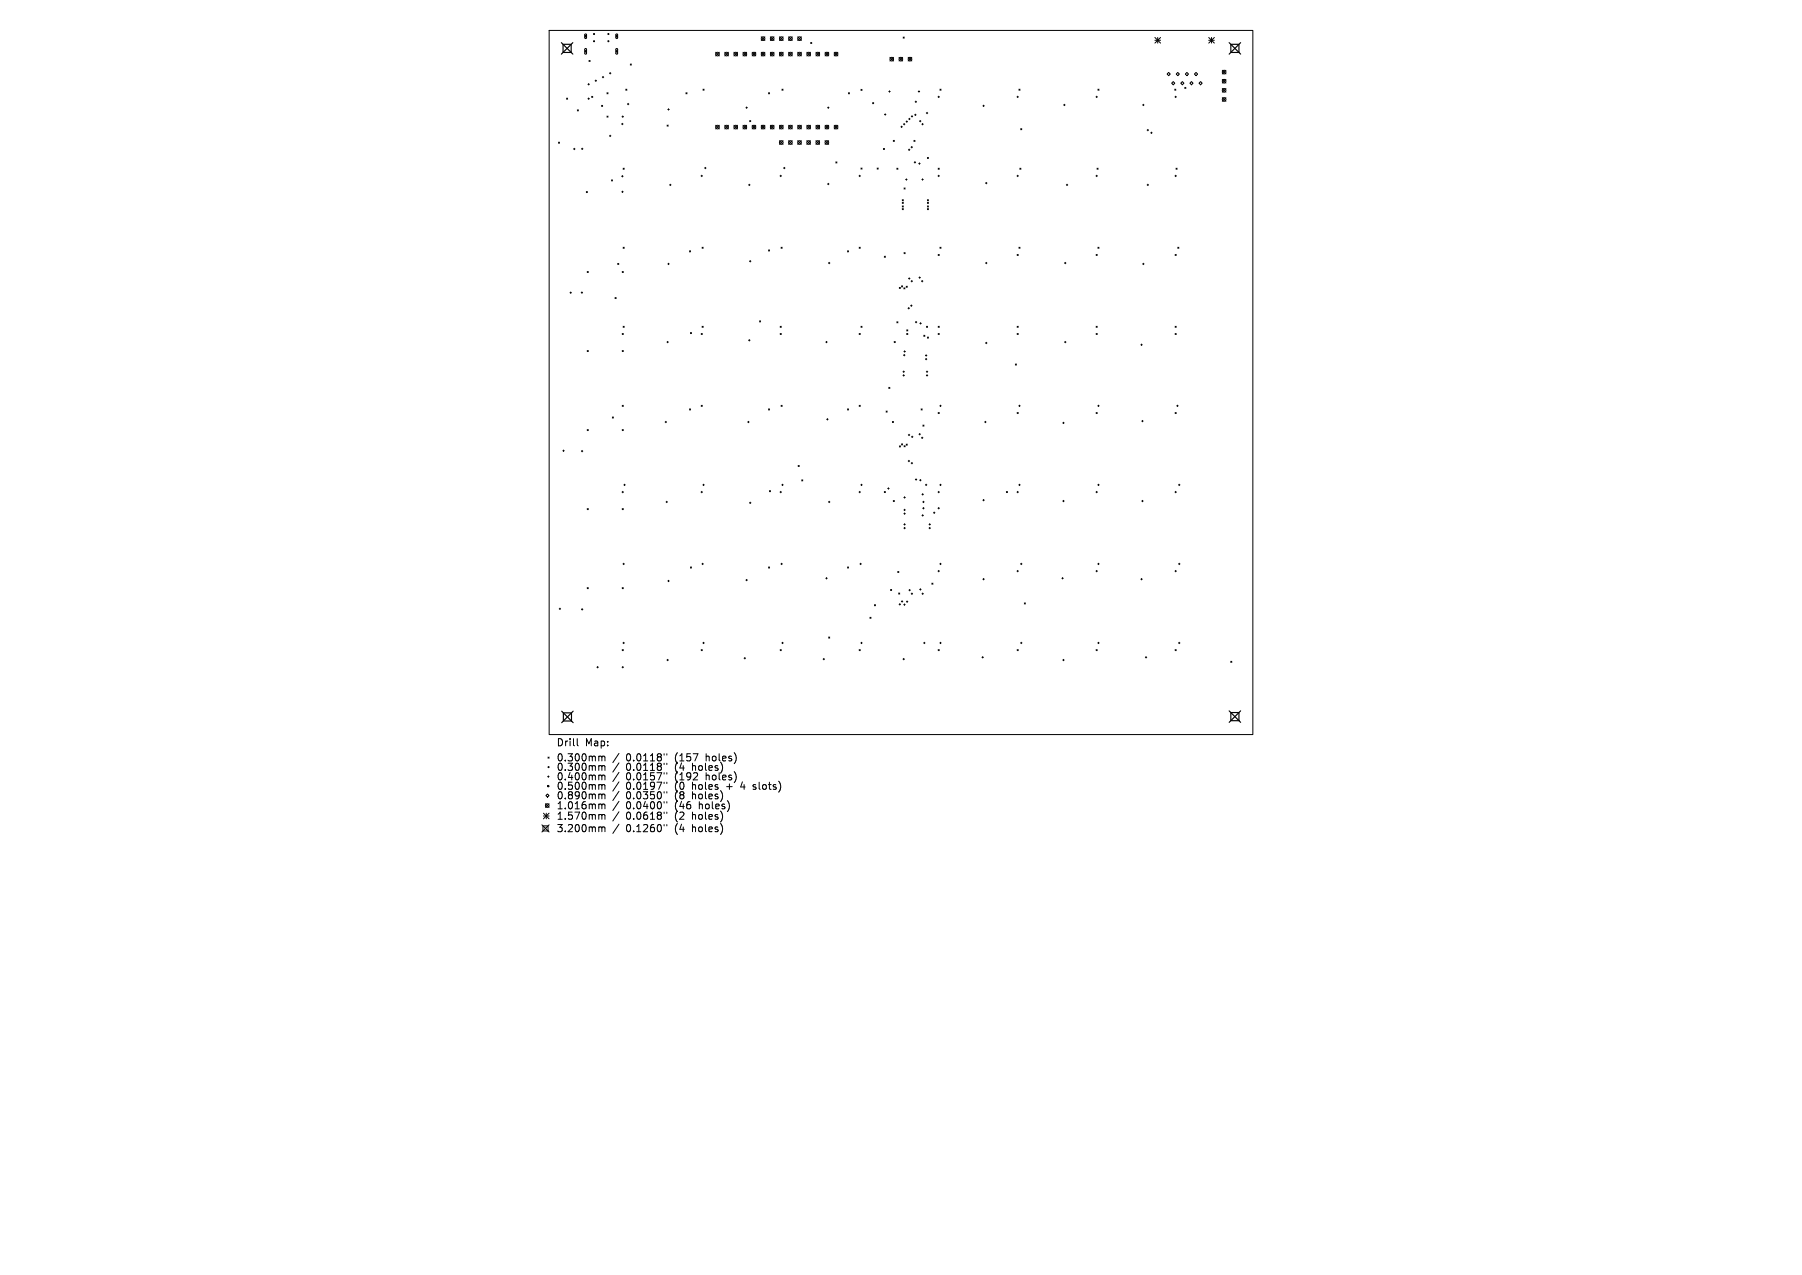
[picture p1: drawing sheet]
<svg xmlns="http://www.w3.org/2000/svg" width="297mm" height="210mm" viewBox="0 0 297 210" stroke-linecap="round" stroke-linejoin="round" font-family="sans-serif">
<defs><g id="words">
<g font-size="1.6">
<text x="91.7" y="123.1">Drill</text>
<text x="91.7" y="125.6">0.300mm</text>
<text x="96.4" y="123.1">Map:</text>
<text x="103.2" y="125.6">0.0118&quot;</text>
<text x="111.3" y="125.6">(157</text>
<text x="116.5" y="125.6">holes)</text>
<text x="91.7" y="127.1">0.300mm</text>
<text x="91.7" y="128.7">0.400mm</text>
<text x="91.7" y="130.2">0.500mm</text>
<text x="91.7" y="131.8">0.890mm</text>
<text x="103.2" y="127.1">0.0118&quot;</text>
<text x="103.2" y="128.7">0.0157&quot;</text>
<text x="103.2" y="130.2">0.0197&quot;</text>
<text x="103.2" y="131.8">0.0350&quot;</text>
<text x="111.3" y="127.1">(4</text>
<text x="111.3" y="128.7">(192</text>
<text x="111.3" y="130.2">(0</text>
<text x="111.3" y="131.8">(8</text>
<text x="114.2" y="127.1">holes)</text>
<text x="114.2" y="130.2">holes</text>
<text x="114.2" y="131.8">holes)</text>
<text x="116.5" y="128.7">holes)</text>
<text x="120" y="130.2">+</text>
<text x="122.5" y="130.2">4</text>
<text x="124.6" y="130.2">slots)</text>
<text x="91.7" y="133.5">1.016mm</text>
<text x="91.7" y="135.2">1.570mm</text>
<text x="91.7" y="137.2">3.200mm</text>
<text x="103.2" y="133.5">0.0400&quot;</text>
<text x="103.2" y="135.2">0.0618&quot;</text>
<text x="103.2" y="137.2">0.1260&quot;</text>
<text x="111.3" y="133.5">(46</text>
<text x="111.3" y="135.2">(2</text>
<text x="111.3" y="137.2">(4</text>
<text x="114.2" y="135.2">holes)</text>
<text x="114.2" y="137.2">holes)</text>
<text x="115.4" y="133.5">holes)</text>
</g>
</g></defs>
<g fill="none" stroke="#000" stroke-width=".16">
<path d="M90.5 5h116v116h-116zM93.4 16.2l.2 .1M93.6 16.2l-.2 .1M95.2 18.1l.1 .2M95.3 18.1l-.1 .2M96.4 5.9h.2v.2h-.2zM96.4 8.4h.2v.2h-.2zM96.4 5.6l.3 .1v.5l-.1 .2-.2-.2zM96.4 8h.2l.1 .1v.7l-.2 .1-.1-.1zM96.9 13.9h.2M96.9 16.3h.2M97 13.8v.2"/>
<path d="M97 16.1v.3M97.1 10l.2 .1M97.3 10l-.2 .1M97.5 15.9l.2 .1M97.7 15.9l-.2 .1M98.1 13.3h.2M98.2 13.2v.2M99.1 17.3l.2 .2M99.3 12.7h.2M99.3 17.3l-.2 .2M99.4 12.6v.2M100 15.3l.2 .2"/>
<path d="M100 19.1l.2 .2M100.2 15.3l-.2 .2M100.2 19.1l-.2 .2M100.5 12.1h.2M100.6 11.9v.3M101.5 5.9h.3v.2h-.3zM101.5 8.4h.3v.2h-.3zM101.5 5.6l.3 .1v.5l-.1 .2-.2-.2zM101.5 8h.2l.1 .1v.7l-.1 .1-.2-.1zM102.5 19.2h.3M102.6 19.1v.2M103.1 14.7l.2 .2"/>
<path d="M103.3 14.7l-.2 .2M103.4 17.1h.2M103.5 17v.3M103.9 10.5l.2 .2M104.1 10.5l-.2 .2M110.1 18h.2M110.2 17.9v.2M113.1 15.3l.1 .2M113.2 15.3l-.1 .2M115.9 14.7l.1 .2M116 14.7l-.1 .2M118 8.6l.6 .6"/>
<path d="M118.6 8.6l-.6 .6M119.5 8.6l.6 .6M120.1 8.6l-.6 .6M121 8.6l.6 .6M121.6 8.6l-.6 .6M122.5 8.6l.6 .6M122.9 17.7h.3M123.1 17.6v.3M123.1 8.6l-.6 .6M123.6 19.9l.1 .1M123.7 19.9l-.1 .1M124 8.6l.6 .6"/>
<path d="M124.6 8.6l-.6 .6M125.5 6.1l.6 .6M125.5 8.6l.6 .6M126.1 6.1l-.6 .6M126.1 8.6l-.6 .6M126.7 15.3l.1 .2M126.8 15.3l-.1 .2M127 6.1l.6 .6M127 8.6l.6 .6M127.6 6.1l-.6 .6M127.6 8.6l-.6 .6M128.5 6.1l.6 .6"/>
<path d="M128.5 8.6l.6 .6M128.9 14.7l.2 .2M129.1 14.7l-.2 .2M129.1 6.1l-.6 .6M129.1 8.6l-.6 .6M130 6.1l.6 .6M130 8.6l.6 .6M130.6 6.1l-.6 .6M130.6 8.6l-.6 .6M131.5 6.1l.6 .6M131.5 8.6l.6 .6M132.1 6.1l-.6 .6"/>
<path d="M132.1 8.6l-.6 .6M133 8.6l.6 .6M133.6 8.6l-.6 .6M133.6 7l.2 .2M133.8 7l-.2 .2M134.5 8.6l.6 .6M135.1 8.6l-.6 .6M136 8.6l.6 .6M136.4 17.7h.2M136.5 17.6v.3M136.6 8.6l-.6 .6M137.5 8.6l.6 .6"/>
<path d="M138.1 8.6l-.6 .6M139.8 15.3l.2 .2M140 15.3l-.2 .2M141.9 14.7l.2 .2M142.1 14.7l-.2 .2M143.8 16.9l.2 .2M144 16.9l-.2 .2M145.8 18.9h.2M145.9 18.7v.3M146.5 15.1h.2M146.6 15v.2M146.7 9.4l.6 .6"/>
<path d="M147.3 9.4l-.6 .6M148.2 9.4l.6 .6M148.8 9.4l-.6 .6M148.9 6.1l.1 .2M149 6.1l-.1 .2M149.5 19.9v.2M149.7 9.4l.6 .6M149.8 19.6h.2M149.9 19.5v.2M150.2 19.2h.2M150.3 9.4l-.6 .6M150.3 19v.3"/>
<path d="M150.7 18.9h.3M150.8 16.8h.3M150.9 18.8v.2M151 16.6v.3M151.3 15.1h.3M151.5 15v.2M151.5 20h.3M151.7 19.8v.3M152.7 18.6h.2M152.8 18.5v.2M154.6 16h.2M154.7 15.8v.3"/>
<path d="M154.9 14.7l.2 .2M155.1 14.7l-.2 .2M162 17.4h.2M162.1 17.3v.3M167.6 16h.3M167.7 15.8v.3M167.9 14.7l.2 .2M168.1 14.7l-.2 .2M175.3 17.3h.2M175.4 17.2v.2M180.6 16h.3M180.8 15.8v.3"/>
<path d="M181 14.7l.1 .2M181.1 14.7l-.1 .2M188.3 17.3h.3M188.4 17.2v.2M190.3 6.2l1 .9M190.3 6.6h1M190.8 6.2v.9M191.3 6.2l-1 .9M192.4 12.2l.2-.3 .3 .3-.3 .3zM193.1 13.7l.3-.3 .2 .3-.2 .3zM193.6 14.7l.2 .2M193.7 16h.2"/>
<path d="M193.8 15.8v.3M193.8 14.7l-.2 .2M193.9 12.2l.2-.3 .3 .3-.3 .3zM194.9 13.4l.2 .3-.2 .3-.3-.3zM195.3 14.4l.2 .2M195.4 12.2l.2-.3 .3 .3-.3 .3zM195.5 14.4l-.2 .2M196.1 13.7l.3-.3 .2 .3-.2 .3zM197.1 11.9l.3 .3-.3 .3-.2-.3zM197.6 13.7l.3-.3 .2 .3-.2 .3zM199.2 6.6h.9M199.2 6.2l.9 .9"/>
<path d="M199.7 6.2v.9M200.1 6.2l-.9 .9M201.5 11.6l.6 .6M201.5 13.1l.6 .6M201.5 14.6l.6 .6M201.5 16.1l.6 .6M202.1 11.6l-.6 .6M202.1 13.1l-.6 .6M202.1 14.6l-.6 .6M202.1 16.1l-.6 .6M92 23.4l.2 .2M92.2 23.4l-.2 .2"/>
<path d="M94.5 24.5h.3M94.7 24.4v.3M95.8 24.5h.3M96 24.4v.2M96.6 31.6l.2 .1M96.8 31.6l-.2 .1M100.5 22.4h.2M100.6 22.3v.2M100.8 29.6l.2 .2M101 29.6l-.2 .2M102.4 20.4h.3M102.5 29h.2"/>
<path d="M102.5 31.6h.2M102.6 20.3v.2M102.6 28.9v.3M102.6 31.5v.2M102.7 27.7l.2 .2M102.9 27.7l-.2 .2M109.9 20.6l.2 .2M110.1 20.6l-.2 .2M110.4 30.5h.2M110.5 30.3v.3M115.5 29h.3M115.7 28.9v.2"/>
<path d="M116.1 27.7h.3M116.3 27.6v.2M118 20.6l.6 .6M118.6 20.6l-.6 .6M119.5 20.6l.6 .6M120.1 20.6l-.6 .6M121 20.6l.6 .6M121.6 20.6l-.6 .6M122.5 20.6l.6 .6M123.1 20.6l-.6 .6M123.4 30.5h.2M123.5 30.3v.3"/>
<path d="M124 20.6l.6 .6M124.6 20.6l-.6 .6M125.5 20.6l.6 .6M126.1 20.6l-.6 .6M127 20.6l.6 .6M127.6 20.6l-.6 .6M128.5 23.2l.6 .6M128.5 20.6l.6 .6M128.6 29h.2M128.7 28.9v.2M129.1 23.2l-.6 .6M129.1 20.6l-.6 .6"/>
<path d="M129.2 27.7h.2M129.3 27.6v.2M130 23.2l.6 .6M130 20.6l.6 .6M130.6 23.2l-.6 .6M130.6 20.6l-.6 .6M131.5 23.2l.6 .6M131.5 20.6l.6 .6M132.1 23.2l-.6 .6M132.1 20.6l-.6 .6M133 23.2l.6 .6M133 20.6l.6 .6"/>
<path d="M133.6 23.2l-.6 .6M133.6 20.6l-.6 .6M134.5 23.2l.6 .6M134.5 20.6l.6 .6M135.1 23.2l-.6 .6M135.1 20.6l-.6 .6M136 23.2l.6 .6M136 20.6l.6 .6M136.4 30.3h.2M136.5 30.2v.2M136.6 23.2l-.6 .6M136.6 20.6l-.6 .6"/>
<path d="M137.5 20.6l.6 .6M137.8 26.7l.1 .1M137.9 26.7l-.1 .1M138.1 20.6l-.6 .6M141.6 29h.2M141.7 28.9v.2M141.9 27.7l.2 .2M142.1 27.7l-.2 .2M144.6 27.7l.1 .2M144.7 27.7l-.1 .2M145.6 24.5l.2 .1M145.8 24.5l-.2 .1"/>
<path d="M147.2 23.1l.2 .2M147.4 23.1l-.2 .2M147.8 27.7l.2 .2M148 27.7l-.2 .2M148.5 20.9h.2M148.6 20.8v.2M148.7 32.9l.2 .2M148.7 33.3l.2 .2M148.7 33.9l.2 .2M148.7 34.4l.2 .1M148.9 32.9l-.2 .2M148.9 33.3l-.2 .2"/>
<path d="M148.9 33.9l-.2 .2M148.9 34.4l-.2 .1M148.9 20.5h.2M149 31l.2 .1M149 20.3v.3M149.2 31l-.2 .1M149.3 29.6h.2M149.3 20h.3M149.4 29.5v.2M149.7 24.7h.3M149.8 24.6v.2M150.2 24.2h.2"/>
<path d="M150.3 24.1v.3M150.6 23.1l.2 .2M150.7 26.7h.2M150.8 26.6v.3M150.8 23.1l-.2 .2M151.4 26.9h.3M151.5 26.8v.3M151.9 20.5h.3M151.9 29.6h.3M152.1 20.3v.3M152.1 29.5v.2M152.9 25.9l.1 .2"/>
<path d="M152.9 32.9l.1 .2M152.9 33.3l.1 .2M152.9 33.9l.1 .2M152.9 34.4l.1 .1M153 25.9l-.1 .2M153 32.9l-.1 .2M153 33.3l-.1 .2M153 33.9l-.1 .2M153 34.4l-.1 .1M154.6 29h.2M154.6 27.7l.2 .2M154.7 28.9v.2"/>
<path d="M154.8 27.7l-.2 .2M162.4 30.2h.3M162.6 30v.3M167.6 29h.3M167.7 28.9v.2M168.1 27.7l.2 .2M168.2 21.2l.2 .2M168.3 27.7l-.2 .2M168.4 21.2l-.2 .2M175.8 30.5h.2M175.9 30.3v.3M180.6 29h.3"/>
<path d="M180.8 28.9v.2M180.8 27.7l.2 .2M181 27.7l-.2 .2M189.1 30.5h.2M189.1 21.4h.2M189.2 21.3v.3M189.2 30.3v.3M189.7 21.9h.2M189.8 21.8v.2M193.7 29h.2M193.8 28.9v.2M193.8 27.7l.2 .2"/>
<path d="M194 27.7l-.2 .2M93.9 48.2h.3M94.1 48.1v.2M95.8 48.2h.2M95.9 48.1v.2M96.8 44.7l.2 .2M96.8 57.7l.2 .2M97 44.7l-.2 .2M97 57.7l-.2 .2M101.4 49l.1 .2M101.5 49l-.1 .2M101.8 43.4l.2 .2"/>
<path d="M102 43.4l-.2 .2M102.6 44.7l.1 .2M102.6 54.9l.1 .2M102.6 57.7l.1 .2M102.7 40.7l.2 .2M102.7 53.7l.2 .2M102.7 44.7l-.1 .2M102.7 54.9l-.1 .2M102.7 57.7l-.1 .2M102.9 40.7l-.2 .2M102.9 53.7l-.2 .2M109.9 56.3h.3"/>
<path d="M110 56.2v.3M110.1 43.5h.2M110.2 43.4v.2M113.6 41.3l.2 .2M113.8 54.8l.2 .2M113.8 41.3l-.2 .2M114 54.8l-.2 .2M115.6 54.9l.1 .2M115.7 53.7l.2 .2M115.7 40.7l.2 .2M115.7 54.9l-.1 .2M115.9 40.7l-.2 .2"/>
<path d="M115.9 53.7l-.2 .2M123.4 56h.2M123.5 55.9v.3M123.5 43h.3M123.6 42.9v.2M125.2 52.9l.2 .1M125.4 52.9l-.2 .1M126.7 41.2l.1 .1M126.8 41.2l-.1 .1M128.6 53.7l.2 .2M128.6 54.9l.2 .2M128.7 40.7l.2 .2"/>
<path d="M128.8 53.7l-.2 .2M128.8 54.9l-.2 .2M128.9 40.7l-.2 .2M136.1 56.3h.2M136.2 56.2v.3M136.5 43.3h.3M136.7 43.2v.2M139.7 41.3l.2 .2M139.9 41.3l-.2 .2M141.6 40.7l.2 .2M141.6 54.9l.2 .2M141.8 40.7l-.2 .2"/>
<path d="M141.8 54.9l-.2 .2M141.9 53.7l.2 .2M142.1 53.7l-.2 .2M145.7 42.2l.2 .2M145.9 42.2l-.2 .2M147.4 56.3l.2 .1M147.6 56.3l-.2 .1M147.8 53l.2 .2M148 53l-.2 .2M148.2 47.3l.2 .2M148.4 47.3l-.2 .2M148.6 47.1l.2 .2"/>
<path d="M148.8 47.1l-.2 .2M148.9 58.5h.3M149 47.4l.2 .2M149 57.9h.2M149 41.6l.2 .2M149 58.4v.2M149.1 57.8v.2M149.2 47.4l-.2 .2M149.2 41.6l-.2 .2M149.4 47.1l.1 .2M149.4 54.3l.2 .2M149.4 54.9l.2 .2"/>
<path d="M149.5 47.1l-.1 .2M149.6 54.3l-.2 .2M149.6 54.9l-.2 .2M149.7 50.8h.2M149.7 45.9h.3M149.8 50.7v.2M149.9 45.8v.2M150.1 50.3h.2M150.2 46.3h.2M150.2 50.2v.3M150.3 46.2v.2M150.9 53.1h.2"/>
<path d="M151 52.9v.3M151.5 45.7h.2M151.6 45.6v.2M151.6 53.3h.2M151.7 53.1v.3M151.9 46.3h.2M152 46.2v.2M152.3 55.2l.1 .2M152.4 55.2l-.1 .2M152.5 58.5h.3M152.5 59.2h.3M152.6 58.4v.3"/>
<path d="M152.6 59v.3M152.7 53.7l.2 .2M152.9 55.5l.1 .2M152.9 53.7l-.2 .2M153 55.5l-.1 .2M154.6 41.9l.2 .2M154.6 53.7l.2 .2M154.6 54.9l.2 .2M154.8 54.9l-.2 .2M154.8 41.9l-.2 .2M154.8 53.7l-.2 .2M154.9 40.7l.2 .2"/>
<path d="M155.1 40.7l-.2 .2M162.4 43.3h.3M162.4 56.5h.3M162.6 43.2v.2M162.6 56.4v.2M167.3 60l.2 .1M167.5 60l-.2 .1M167.6 41.9l.2 .2M167.6 53.7l.2 .2M167.6 54.9l.2 .2M167.8 54.9l-.2 .2M167.8 41.9l-.2 .2"/>
<path d="M167.8 53.7l-.2 .2M167.9 40.7l.2 .2M168.1 40.7l-.2 .2M175.5 56.3h.2M175.5 43.3h.2M175.6 43.2v.2M175.6 56.2v.3M180.7 41.9l.1 .2M180.7 53.7l.1 .2M180.7 54.9l.1 .2M180.8 41.9l-.1 .2M180.8 54.9l-.1 .2"/>
<path d="M180.8 53.7l-.1 .2M181 40.7l.1 .2M181.1 40.7l-.1 .2M188 56.8h.3M188.1 56.7v.2M188.3 43.5h.3M188.4 43.4v.2M193.7 41.9l.2 .2M193.7 53.7l.2 .2M193.7 54.9l.2 .2M193.9 41.9l-.2 .2M193.9 54.9l-.2 .2"/>
<path d="M193.9 53.7l-.2 .2M194.1 40.7l.2 .2M194.3 40.7l-.2 .2M92.8 74.2h.2M92.9 74.1v.3M95.8 74.3h.3M95.9 74.2v.2M96.8 70.8l.2 .1M97 70.8l-.2 .1M100.9 68.7l.2 .2M101.1 68.7l-.2 .2M102.6 66.8l.1 .1"/>
<path d="M102.6 70.8l.1 .1M102.7 66.8l-.1 .1M102.7 70.8l-.1 .1M102.8 79.9h.3M102.9 79.7v.3M109.6 69.5h.3M109.7 69.4v.2M113.6 67.4l.2 .1M113.8 67.4l-.2 .1M115.6 66.8l.1 .1M115.7 66.8l-.1 .1M115.8 79.9h.3"/>
<path d="M116 79.7v.3M123.2 69.5h.3M123.4 69.4v.2M126.7 67.4l.1 .1M126.8 67.4l-.1 .1M128.7 66.8l.2 .1M128.9 79.9h.2M128.9 66.8l-.2 .1M129 79.7v.3M131.5 76.7l.2 .1M131.7 76.7l-.2 .1M132.1 79l.2 .2"/>
<path d="M132.3 79l-.2 .2M136.3 69.1h.2M136.4 68.9v.3M139.7 67.4l.2 .1M139.9 67.4l-.2 .1M141.6 66.8l.2 .1M141.8 66.8l-.2 .1M141.9 79.9h.2M142 79.7v.3M146 67.7l.2 .2M146.2 67.7l-.2 .2M146.5 63.8l.2 .2"/>
<path d="M146.7 63.8l-.2 .2M147.1 69.4l.2 .2M147.3 69.4l-.2 .2M148.2 73.4l.2 .2M148.4 73.4l-.2 .2M148.6 73.1l.2 .2M148.8 73.1l-.2 .2M148.8 61.2h.3M148.8 61.8h.3M148.9 61.1v.2M148.9 61.7v.3M149 73.4l.2 .2"/>
<path d="M149.2 73.4l-.2 .2M149.4 73.2l.1 .1M149.5 73.2l-.1 .1M149.7 75.9h.2M149.7 71.6h.2M149.8 75.8v.3M149.8 71.5v.3M150.2 76.3h.2M150.2 72h.3M150.3 76.2v.2M150.3 71.8v.3M150.9 79h.2"/>
<path d="M151 78.9v.2M151.5 71.5h.2M151.6 71.4v.2M151.6 79.1h.2M151.7 79v.2M151.8 67.4l.2 .1M151.9 72.1h.2M152 67.4l-.2 .1M152 72v.2M152.1 70l.2 .2M152.3 70l-.2 .2M152.5 79.9h.3"/>
<path d="M152.6 79.7v.3M152.7 61.2h.2M152.7 61.8h.2M152.8 61.1v.2M152.8 61.7v.3M154.6 67.9l.2 .2M154.8 67.9l-.2 .2M154.9 79.9h.2M154.9 66.8h.2M155 66.7v.3M155 79.7v.3M162.3 69.5h.2"/>
<path d="M162.4 69.4v.2M167.6 67.9l.2 .2M167.8 67.9l-.2 .2M167.9 79.9h.2M167.9 66.8h.2M168 66.7v.3M168 79.7v.3M175.2 69.7h.2M175.3 69.5v.3M180.7 67.9l.1 .2M180.8 67.9l-.1 .2M180.9 79.9h.3"/>
<path d="M180.9 66.8h.3M181 66.7v.3M181 79.7v.3M188.2 69.4h.2M188.3 69.2v.3M193.7 67.9l.2 .2M193.9 67.9l-.2 .2M193.9 66.8h.3M194.1 66.7v.3M194.2 79.9h.3M194.4 79.7v.3M96.8 83.8l.2 .1"/>
<path d="M96.8 96.8l.2 .2M97 83.8l-.2 .1M97 96.8l-.2 .2M102.5 81.1h.3M102.6 83.8l.1 .1M102.6 96.8l.1 .2M102.6 80.9v.3M102.7 92.9h.2M102.7 83.8l-.1 .1M102.7 96.8l-.1 .2M102.8 92.8v.2M109.8 82.7h.2"/>
<path d="M109.9 82.6v.2M110.1 95.7h.2M110.2 95.6v.2M113.8 93.4l.2 .2M114 93.4l-.2 .2M115.5 81.1h.3M115.7 80.9v.3M115.7 92.9h.2M115.8 92.8v.2M122.9 95.5h.3M123.1 95.4v.3M123.5 82.8h.3"/>
<path d="M123.6 82.7v.2M126.7 93.4l.1 .2M126.8 80.8l.2 .2M126.8 93.4l-.1 .2M127 80.8l-.2 .2M128.6 81.1h.2M128.7 80.9v.3M128.7 92.9h.2M128.8 92.8v.2M136.1 95.3h.2M136.2 95.1v.3M136.5 82.7h.3"/>
<path d="M136.7 82.6v.2M139.7 93.4l.2 .2M139.9 93.4l-.2 .2M141.6 81.1h.2M141.7 80.9v.3M141.7 92.9h.3M141.8 92.8v.2M144.1 99.6l.2 .2M144.3 99.6l-.2 .2M145.7 81l.2 .1M145.9 81l-.2 .1M146.3 80.5h.2"/>
<path d="M146.4 80.3v.3M146.8 97.1l.2 .2M147 97.1l-.2 .2M147.2 82.4l.2 .2M147.4 82.4l-.2 .2M148 94.1l.1 .2M148.1 97.7l.2 .2M148.1 94.1l-.1 .2M148.2 99.5h.2M148.3 97.7l-.2 .2M148.3 99.4v.3M148.6 99.1h.2"/>
<path d="M148.7 98.9v.3M149 99.6h.2M149 81.9h.2M149 84h.2M149 84.6h.2M149 86.4h.2M149 87h.2M149.1 99.5v.2M149.1 81.8v.3M149.1 83.9v.2M149.1 84.5v.2M149.1 86.3v.2"/>
<path d="M149.1 86.9v.2M149.4 99.1h.2M149.5 99v.2M149.8 97.2h.2M149.9 97.1v.2M150.2 97.8h.2M150.3 97.7v.2M151.6 97.1h.2M151.7 97v.2M152 97.8h.2M152 81.4h.2M152 84.9h.2"/>
<path d="M152.1 81.3v.2M152.1 84.8v.2M152.1 97.7v.2M152.1 82.7h.2M152.1 83.7h.2M152.2 82.6v.2M152.2 83.6v.2M153.1 86.4h.3M153.1 87h.3M153.2 86.3v.2M153.2 86.9v.2M153.6 96.1l.2 .1"/>
<path d="M153.8 96.1l-.2 .1M153.9 84.5h.2M154 84.3v.3M154.6 81.1h.2M154.6 83.7h.2M154.6 94.1h.2M154.7 80.9v.3M154.7 83.6v.2M154.7 94v.2M154.9 92.9h.2M155 92.8v.2M162 82.4h.2"/>
<path d="M162 95.4h.2M162.1 82.3v.2M162.1 95.3v.2M165.9 81l.1 .1M166 81l-.1 .1M167.6 81.1h.3M167.6 94.1h.3M167.7 80.9v.3M167.7 94v.2M168.2 92.9h.2M168.3 92.8v.2M168.8 99.3l.2 .2"/>
<path d="M169 99.3l-.2 .2M175 95.3h.2M175.1 95.1v.3M175.2 82.5h.2M175.3 82.4v.2M180.6 81.1h.3M180.6 94.1h.3M180.8 80.9v.3M180.8 94v.2M180.9 92.9h.3M181 92.8v.2M188 95.4h.3"/>
<path d="M188.1 95.3v.2M188.2 82.5h.2M188.3 82.4v.2M193.7 81.1h.2M193.7 94.1h.2M193.8 80.9v.3M193.8 94v.2M194.2 92.9h.3M194.4 92.8v.2M92.2 100.3h.2M92.3 100.2v.2M95.8 100.4h.3"/>
<path d="M95.9 100.2v.3M98.4 109.9h.2M98.5 109.8v.2M102.5 109.9h.3M102.6 107l.1 .2M102.6 109.8v.2M102.7 105.9h.2M102.7 107l-.1 .2M102.8 105.8v.2M109.9 108.7h.3M110 108.6v.2M115.6 107l.1 .2"/>
<path d="M115.7 107l-.1 .2M115.8 105.9h.3M116 105.8v.2M122.6 108.4h.3M122.8 108.3v.2M128.6 107l.2 .2M128.8 107l-.2 .2M128.9 105.9h.2M129 105.8v.2M135.7 108.6h.2M135.8 108.4v.3M136.6 104.9l.2 .2"/>
<path d="M136.8 104.9l-.2 .2M141.6 107l.2 .2M141.8 107l-.2 .2M141.9 105.9h.2M142 105.8v.2M143.4 101.7l.2 .2M143.6 101.7l-.2 .2M148.8 108.6h.3M148.9 108.4v.3M152.2 105.9h.3M152.3 105.8v.2M154.6 107l.2 .2"/>
<path d="M154.8 107l-.2 .2M154.9 105.9h.2M155 105.8v.2M161.8 108.3h.3M162 108.2v.2M167.6 107l.2 .2M167.8 107l-.2 .2M168.2 105.9h.2M168.3 105.8v.2M175.2 108.7h.2M175.3 108.6v.2M180.7 107l.1 .2"/>
<path d="M180.8 107l-.1 .2M180.9 105.9h.3M181 105.8v.2M188.8 108.3h.2M188.9 108.2v.2M193.7 107l.2 .2M193.9 107l-.2 .2M194.2 105.9h.3M194.4 105.8v.2M202.9 108.9l.1 .2M203 108.9l-.1 .2M89.3 135.9l1.2 1.1"/>
<path d="M89.5 136h.8v.9h-.8zM89.6 133.9l.9 1M89.6 134.4h.9M89.9 132.4l.6 .6M90 131l.2-.2 .3 .2-.3 .3zM90 133.9v1M90.2 129.4h.3v.2h-.3zM90.3 127.9h.2M90.3 124.7l.2 .2M90.4 127.8v.2M90.5 124.7l-.2 .2M90.5 132.4l-.6 .6"/>
<path d="M90.5 133.9l-.9 1M90.5 135.9l-1.2 1.1M95.1 121.7v1l.2 .1M98.9 124.5l.3 .2M98.9 126.1l.3 .2M98.9 127.7l.3 .1M98.9 129.2l.3 .2M98.9 130.8l.3 .2M98.9 132.4l.3 .2M98.9 134.2l.3 .1M98.9 136.2l.3 .2M99.2 124.7l.2-.2 .3 .1v.7"/>
<path d="M99.2 124.7v.6M99.2 126.3v.6M99.2 127.8v.7M99.2 129.4v.6M99.2 131v.6M99.2 132.6v.6M99.2 134.3v.6M99.2 136.4v.6M99.2 126.3l.2-.2 .3 .1v.7M99.2 127.8l.2-.1h.3v.8M99.2 129.4l.2-.2 .3 .1v.7M99.2 131l.2-.2h.3v.8"/>
<path d="M99.2 132.6l.2-.2 .3 .1v.7M99.2 134.3l.2-.1h.3v.7M99.2 136.4l.2-.2 .3 .1v.7M102 124.1l-1 1.5M102 125.7l-1 1.5M102 127.2l-1 1.5M102 128.8l-1 1.5M102 130.3l-1 1.6M102 132l-1 1.5M102 133.7l-1 1.5M102 135.8l-1 1.5M109.5 124.1v.3"/>
<path d="M109.5 125.7v.2M109.5 127.3v.2M109.5 128.8v.3M109.5 130.4v.2M109.5 132v.3M109.5 133.8v.2M109.5 135.8v.2M109.9 124.1v.3M109.9 125.7v.2M109.9 127.3v.2M109.9 128.8v.3M109.9 130.4v.2"/>
<path d="M109.9 132v.3M109.9 133.8v.2M109.9 135.8v.2M124.1 130h.1M124.2 129.3v.3"/>
<circle cx="97.9" cy="5.6" r=".09"/>
<circle cx="97.9" cy="6.8" r=".09"/>
<circle cx="100.3" cy="5.6" r=".09"/>
<circle cx="100.3" cy="6.8" r=".09"/>
<circle cx="118.3" cy="8.9" r=".3"/>
<circle cx="119.8" cy="8.9" r=".3"/>
<circle cx="121.3" cy="8.9" r=".3"/>
<circle cx="122.8" cy="8.9" r=".3"/>
<circle cx="124.3" cy="8.9" r=".3"/>
<circle cx="125.8" cy="6.4" r=".3"/>
<circle cx="125.8" cy="8.9" r=".3"/>
<circle cx="127.3" cy="6.4" r=".3"/>
<circle cx="127.3" cy="8.9" r=".3"/>
<circle cx="128.8" cy="6.4" r=".3"/>
<circle cx="128.8" cy="8.9" r=".3"/>
<circle cx="130.3" cy="6.4" r=".3"/>
<circle cx="130.3" cy="8.9" r=".3"/>
<circle cx="131.8" cy="6.4" r=".3"/>
<circle cx="131.8" cy="8.9" r=".3"/>
<circle cx="133.3" cy="8.9" r=".3"/>
<circle cx="134.8" cy="8.9" r=".3"/>
<circle cx="136.3" cy="8.9" r=".3"/>
<circle cx="137.8" cy="8.9" r=".3"/>
<circle cx="147" cy="9.7" r=".3"/>
<circle cx="148.5" cy="9.7" r=".3"/>
<circle cx="150" cy="9.7" r=".3"/>
<circle cx="201.8" cy="13.4" r=".3"/>
<circle cx="201.8" cy="11.9" r=".3"/>
<circle cx="201.8" cy="16.4" r=".3"/>
<circle cx="201.8" cy="14.9" r=".3"/>
<circle cx="118.3" cy="20.9" r=".3"/>
<circle cx="119.8" cy="20.9" r=".3"/>
<circle cx="121.3" cy="20.9" r=".3"/>
<circle cx="122.8" cy="20.9" r=".3"/>
<circle cx="124.3" cy="20.9" r=".3"/>
<circle cx="125.8" cy="20.9" r=".3"/>
<circle cx="127.3" cy="20.9" r=".3"/>
<circle cx="128.8" cy="23.5" r=".3"/>
<circle cx="128.8" cy="20.9" r=".3"/>
<circle cx="130.3" cy="23.5" r=".3"/>
<circle cx="130.3" cy="20.9" r=".3"/>
<circle cx="131.8" cy="23.5" r=".3"/>
<circle cx="131.8" cy="20.9" r=".3"/>
<circle cx="133.3" cy="23.5" r=".3"/>
<circle cx="133.3" cy="20.9" r=".3"/>
<circle cx="134.8" cy="23.5" r=".3"/>
<circle cx="134.8" cy="20.9" r=".3"/>
<circle cx="136.3" cy="23.5" r=".3"/>
<circle cx="136.3" cy="20.9" r=".3"/>
<circle cx="137.8" cy="20.9" r=".3"/>
<circle cx="90.2" cy="132.7" r=".3"/>
<circle cx="90.4" cy="126.4" r=".09"/>
</g>
<path d="M92.5 7l1.9 1.9M92.8 7.3h1.3v1.3h-1.3zM94.4 7l-1.9 1.9M202.6 7l1.9 1.9M202.9 7.3h1.3v1.3h-1.3zM204.5 7l-1.9 1.9M92.6 117.1l1.9 1.9M92.9 117.4h1.3v1.4h-1.3zM94.5 117.1l-1.9 1.9M202.6 117.1l1.9 1.9M202.9 117.4h1.3v1.3h-1.3zM204.5 117.1l-1.9 1.9" fill="none" stroke="#000" stroke-width=".19"/>
<use href="#words"/>
</svg>
